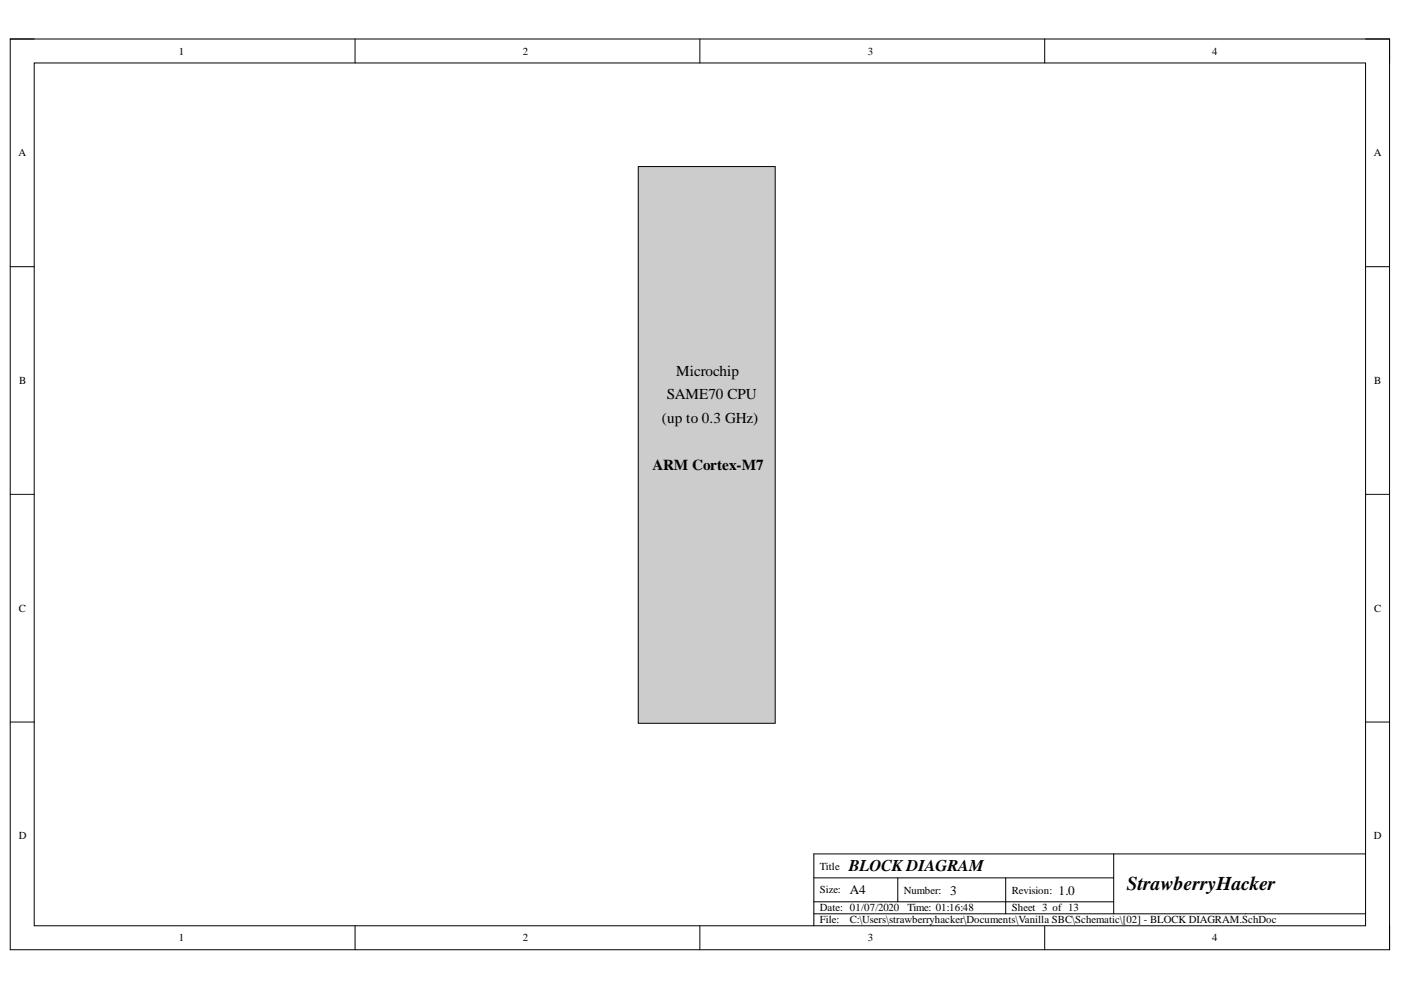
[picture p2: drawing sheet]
<svg xmlns="http://www.w3.org/2000/svg" width="297mm" height="210mm" viewBox="0 0 297 210" stroke-linecap="round" stroke-linejoin="round" font-family="sans-serif">
<defs><g id="words">
<text font-size="4.1" x="238.9" y="188.8">StrawberryHacker</text>
<text font-size="3.5" x="179.9" y="184.6">BLOCK DIAGRAM</text>
<g font-size="3.2">
<text x="143.4" y="79.6">Microchip</text>
<text x="140.3" y="89.6">(up to 0.3 GHz)</text>
<text x="141.4" y="84.6">SAME70 CPU</text>
<text x="138.3" y="99.6">ARM Cortex-M7</text>
</g>
<g font-size="2.8">
<text x="180.2" y="189.6">A4</text>
<text x="201.4" y="189.8">3</text>
<text x="224.4" y="189.8">1.0</text>
</g>
<g font-size="2.3">
<text x="37.9" y="11.6">1</text>
<text x="110.8" y="11.6">2</text>
<text x="184" y="11.6">3</text>
<text x="257" y="11.6">4</text>
<text x="3.9" y="33.1">A</text>
<text x="291.3" y="33.1">A</text>
<text x="4.1" y="81.4">B</text>
<text x="291.4" y="81.4">B</text>
<text x="4" y="129.7">C</text>
<text x="291.4" y="129.7">C</text>
<text x="4" y="177.9">D</text>
<text x="291.3" y="177.9">D</text>
<text x="173.8" y="184.4">Title</text>
<text x="173.8" y="189.4">Size:</text>
<text x="191.6" y="189.6">Number:</text>
<text x="214.5" y="189.6">Revision:</text>
<text x="173.8" y="193.2">Date: 01/07/2020</text>
<text x="173.8" y="195.8">File:</text>
<text x="180.2" y="195.8">C:\Users\strawberryhacker\Documents\Vanilla SBC\Schematic\[02] - BLOCK DIAGRAM.SchDoc</text>
<text x="192.4" y="193.2">Time: 01:16:48</text>
<text x="214.5" y="193.2">Sheet 3 of 13</text>
<text x="37.9" y="199.6">1</text>
<text x="110.8" y="199.6">2</text>
<text x="184" y="199.6">3</text>
<text x="257" y="199.6">4</text>
</g>
</g></defs>
<path d="M2.2 8.3h292.4v193.1h-292.4z" fill="none" stroke="#000" stroke-width=".21"/>
<path d="M7.3 13.4h282.2v182.9h-282.2z" fill-rule="evenodd" fill="#fff"/>
<g fill="none" stroke="#000" stroke-width=".21">
<path d="M2.2 8.3h5.1M7.3 13.4h282.2v182.9h-282.2zM75.3 8.3v5M148.4 8.3v5M221.5 8.3v5.1M289.5 8.3h5.1v5.1M2.2 56.5h5.1M289.5 56.5h5.1M2.2 104.8h5.1M289.5 104.8h5.1M2.2 153.1h5.1M289.5 153.1h5.1"/>
<path d="M75.3 196.3v5.1M148.4 196.3v5.1M172.5 186.1h63.6M172.5 193.7h117M172.5 191.2h63.6M190.3 186.1v5.1M213.2 186.1v7.6M221.5 196.3v5.1M236.1 181v12.7M289.5 181v.1M289.5 181h-117v15.3M294.6 196.3v5.1"/>
</g>
<path d="M135.3 35.3h29.1v118.1h-29.1z" fill-rule="evenodd" fill="#ccc"/>
<path d="M135.3 35.3h29.1v118.1h-29.1z" fill="none" stroke="#000" stroke-width=".21"/>
<use href="#words"/>
</svg>
